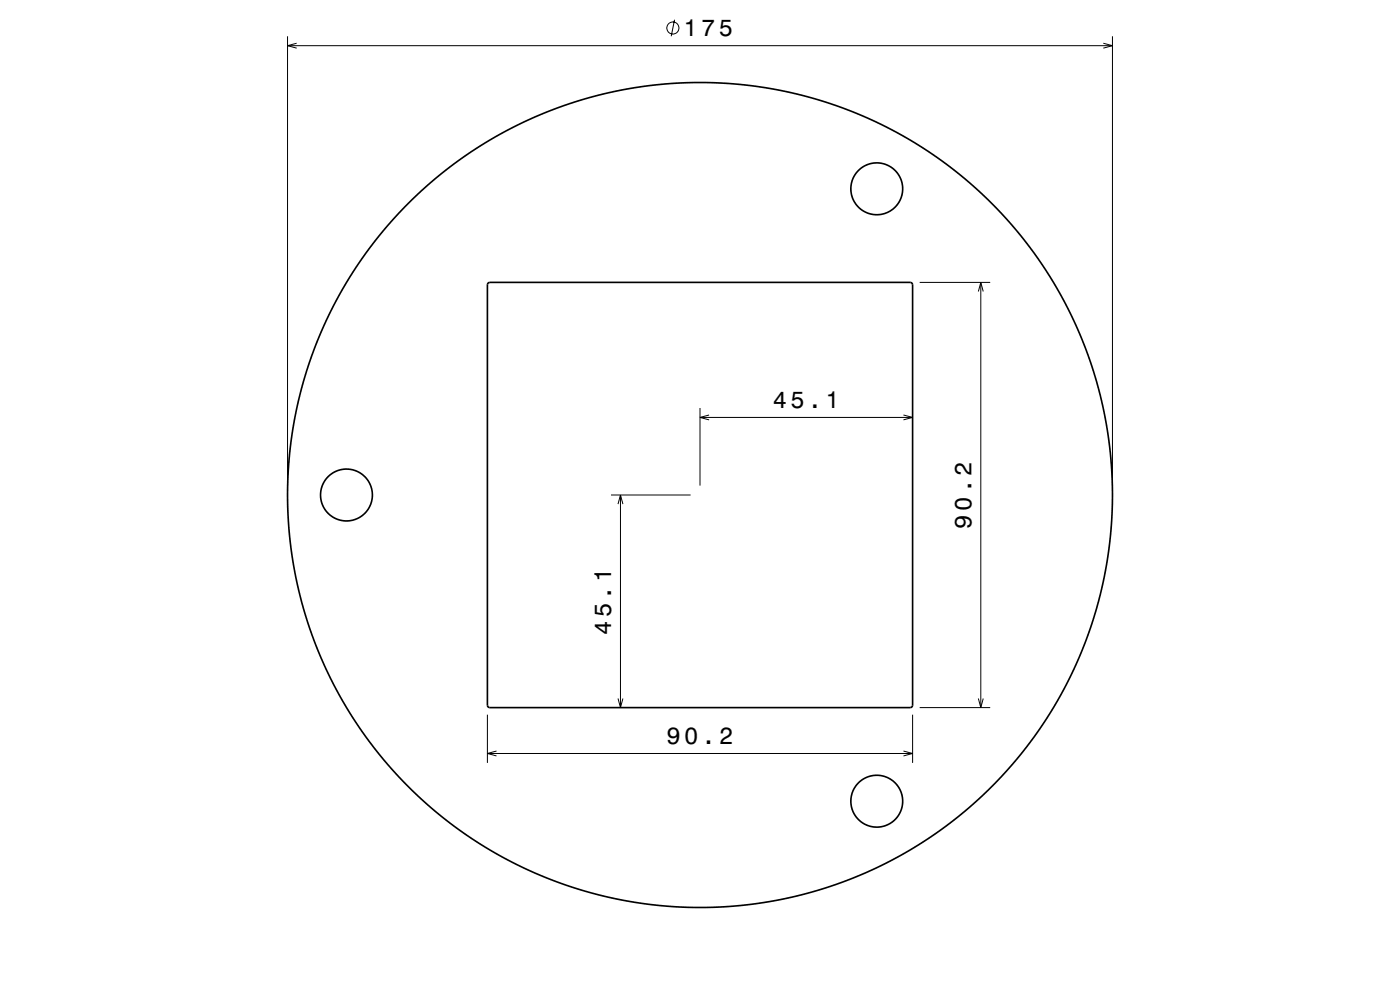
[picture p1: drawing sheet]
<svg xmlns="http://www.w3.org/2000/svg" width="297mm" height="210mm" viewBox="0 0 297 210" stroke-linecap="round" stroke-linejoin="round" font-family="sans-serif">
<defs><g id="words">
<g font-size="5">
<text x="145" y="7.7">175</text>
<text x="163.9" y="86.5">45.1</text>
<text x="206.1" y="112.1" transform="rotate(-90 206.1 112.1)">90.2</text>
<text x="129.6" y="134.7" transform="rotate(-90 129.6 134.7)">45.1</text>
<text x="141.4" y="157.8">90.2</text>
</g>
</g></defs>
<g fill="none" stroke="#000" stroke-width=".21">
<path d="M61 7.7v95.3M61 9.7h175M62.9 9.2l-1.9 .5 1.9 .5M143.1 4.2l-.7 3.5M234.1 9.2l1.9 .5-1.9 .5M236 7.7v95.3M195.1 59.9h15M208.1 59.9v90.2M207.5 61.8l.6-1.9 .5 1.9M148.5 86.5v16.5M148.5 88.5h45.1M150.4 88l-1.9 .5 1.9 .6"/>
<path d="M191.7 88l1.9 .5-1.9 .6M129.6 105h16.9M131.1 106.9l.5-1.9 .5 1.9M131.6 105v45.1M103.4 151.6v10.2M103.4 159.8h90.2M105.3 159.3l-1.9 .5 1.9 .6M131.1 148.2l.5 1.9 .5-1.9M191.7 159.3l1.9 .5-1.9 .6M193.6 151.6v10.2M195.1 150.1h15M207.5 148.2l.6 1.9 .5-1.9"/>
<circle cx="142.7" cy="5.9" r="1.28"/>
</g>
<g fill="none" stroke="#000" stroke-width=".35">
<path d="M103.5 60.1l.4-.2 89.5 .1 .2 .4-.1 89.5-.4 .2-89.5-.1-.2-.4z"/>
<circle cx="186" cy="40.1" r="5.5"/>
<circle cx="73.5" cy="105" r="5.5"/>
<circle cx="148.5" cy="105" r="87.5"/>
<circle cx="186" cy="170" r="5.5"/>
</g>
<use href="#words"/>
</svg>
